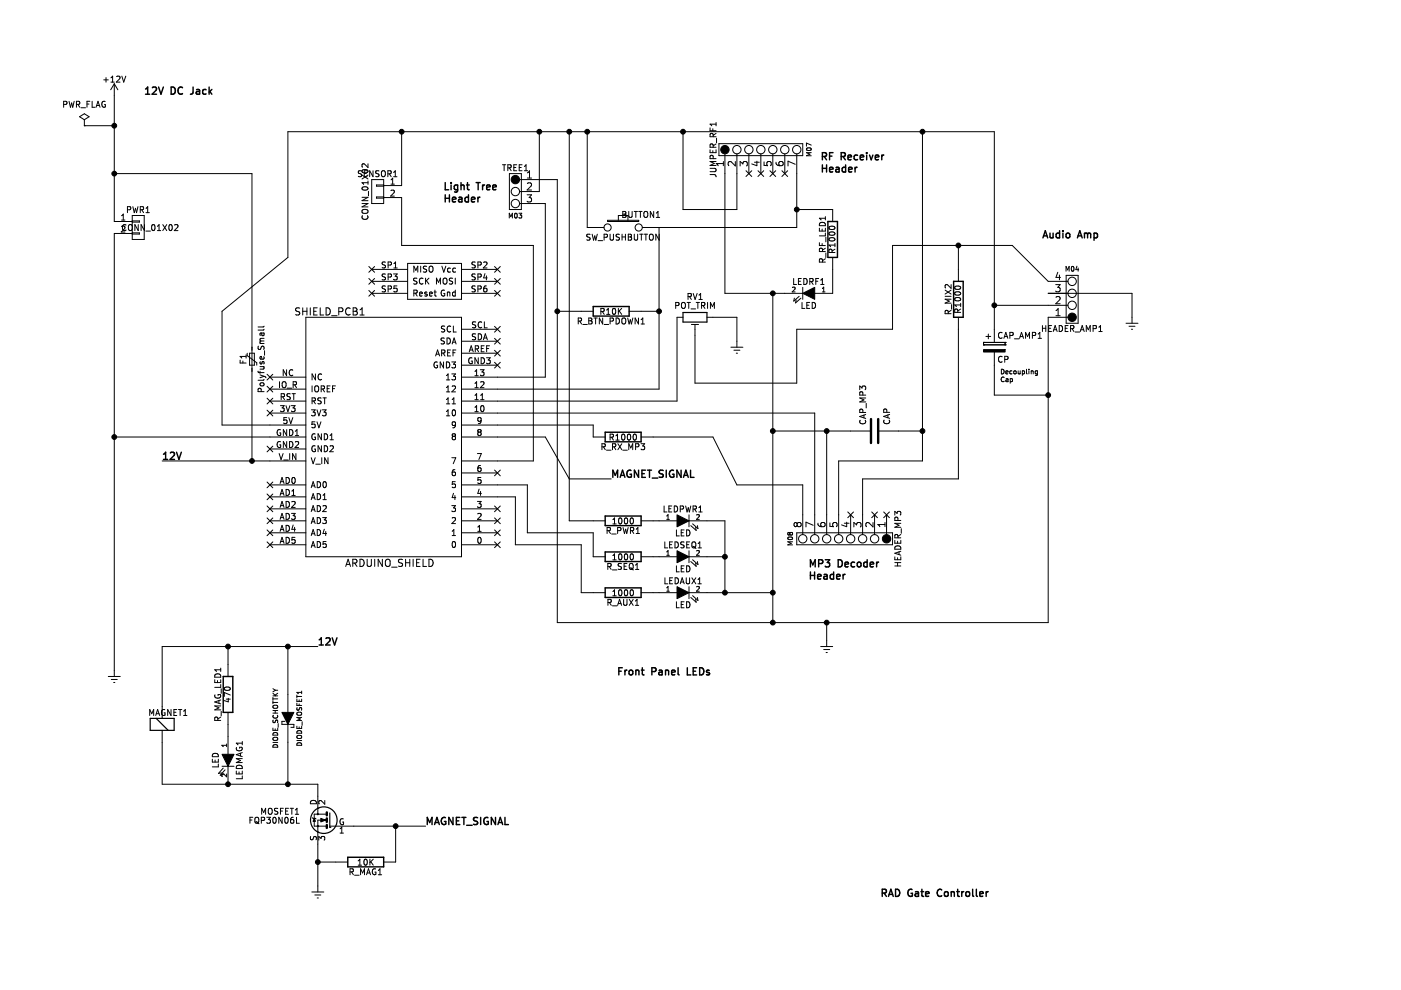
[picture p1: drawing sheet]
<svg xmlns="http://www.w3.org/2000/svg" width="297mm" height="210mm" viewBox="0 0 297 210" stroke-linecap="round" stroke-linejoin="round" font-family="sans-serif">
<g fill="none" stroke="#000" stroke-width=".21">
<path d="M22 16.9h1M22.5 16.4v1M23.5 17.4h.7M23.5 16.5l.4-.4v1.3M24.2 17.8v29.2h3.8M24.2 17.8l-.7 1.2M24.2 17.8l.8 1.2M24.7 16.2l.5-.1 .2 .4-.7 .9h.7M25.8 16.1l.4 1.3 .5-1.3M13.5 22.1h.6l.1-.5-.7-.1v1.2M14.6 21.5l.3 1.2 .3-.9 .2 .9 .3-1.2M16.2 22.1h.6l.1-.5-.7-.1v1.2"/>
<path d="M16.5 22.1l.4 .6M16.9 24.8l1-.7 1 .7-1 .6zM17.2 22.8h.9M17.9 26.7h.1M17.9 25.4v1.3M17.9 26.7h6.3M18.4 22.1h.5M19.1 21.5h-.7v1.2M19.5 21.5v1.2h.6M20.4 22.7l.4-1.2 .4 1.2M20.5 22.4h.6M22.3 21.5a.59 .59 0 0 0-.7 .6 .59 .59 0 0 0 .7 .6l.1-.5h-.3"/>
<path d="M24.2 36.8h29.2v60.9M76.7 36.3h-.6l-.1 .4a.54 .54 0 0 1 .6 .6l-.2 .2-.4-.1M76.8 37.1l1.2 .9M76.8 36.1a.76 .76 0 0 1 1.2 .3 .74 .74 0 0 1-1.2-.1zM76.9 39.7a.69 .69 0 0 1 1.1 .3 .74 .74 0 0 1-1.2-.1zM77.2 36.8h.5M77.8 36.2h-.6v1.3h.6M78 38.7h-1.2l.3 .4M78 34.7v.8l-.9-.8-.3 .3 .1 .4M78 38.4v.7M78 37.1l-1.2 .9M78.8 38.1h2.5v5.1h-2.5z"/>
<path d="M79.1 36.2v1.3l-.7-1.3v1.3M80.4 36.3h-.7v.4a.54 .54 0 0 1 .6 .6l-.2 .2-.5-.1M80.9 36.4l.2-.2 .4 .1 .2 .7a.42 .42 0 0 1-.2 .4 .42 .42 0 0 1-.5 0l-.1-.4zM81.3 39.2h-1.5v.3h1.5M82.2 36.9l.6-.1 .1-.5-.7-.1v1.3M82.5 36.9l.4 .6M82.9 39h.7M82.9 38.1l.4-.3v1.2M83.5 37.5h.7M83.5 36.6l.3-.4v1.3M85.2 27.9v11.4h-3.9M106.5 34.9h.7"/>
<path d="M106.9 34.9v1.3M107.7 35.6l.6-.1v-.5l-.6-.1v1.3M108 35.6l.4 .6M108 36.8h2.5v7.6h-2.5zM108.9 35.5h.5M109.6 34.9h-.7v1.3h.7M110.1 35.5h.4M110.2 38.1h8v93.9h104v-64.7h4.2M110.7 34.9h-.6v1.3h.6M111.2 36.2h.7M111.2 35.3l.3-.4v1.3M111.8 37.7h.9"/>
<path d="M111.8 36.7l.5-.5v1.5M111.8 38.9l.6-.1 .3 .4-.9 1.1h.9M114.3 27.9v12.7h-4.1M120.7 27.9v82.5h7.6M124.5 27.9v20.3h3.6M144.8 27.9v16.5h11.4v-11.8M150.5 37l1.1 .1 .2 .4M150.5 31.8v.6h1.3v-.6M150.5 35.7h1.1l.2 .2v.3l-.2 .2h-1.1M150.5 27.1v.6h1.3M151.1 27.3v.4M151.1 31.9v.5"/>
<path d="M151.2 33.6l-.1-.6h-.5l-.1 .6h1.3M151.2 29l-.1-.6-.5-.1-.1 .7h1.3M151.2 31.2l-.1-.6h-.5l-.1 .6h1.3M151.8 34.2h-1.3l.9 .5-.9 .4h1.3M151.8 26v.7M151.8 30.5l-.6 .4M151.8 28.3l-.6 .4M151.8 26.3h-1.3l.4 .4M151.9 29.3v1M152.4 30.5h17.8v2.5h-17.8zM153.4 34.2v.9M153.4 34.7h-1.6l.5 .4"/>
<path d="M153.7 32.6v29.6h16.5M155.9 34.2v1l-1.1-1-.4 .3 .1 .6M156.9 35.2v-1l.6 .6 .3-.6 .5 .1 .1 .2-.1 .7M158.2 36.2l1.2 1.2M158.8 32.6v4.2M159.4 36.2l-1.2 1.2M160 34.4h1M160.5 34.2v.9l-1.1-.3M160.7 36.2l1.2 1.2M161.3 32.6v4.2M161.9 36.2l-1.2 1.2M162 34.3v.8h.7l-.1-.2 .1-.5 .5-.2 .3 .3-.1 .6"/>
<path d="M163.2 36.2l1.3 1.2M163.9 32.6v4.2M164.5 36.2l-1.3 1.2M164.5 34.4l.1 .4a.99 .99 0 0 0 1.5 0l-.2-.5-.5-.1-.3 .3v.3l.3 .3M165.8 36.2l1.2 1.2M166.4 32.6v4.2M167 36.2l-1.2 1.2M168.6 34.8l-1.5-.6v1M168.9 32.6v15.6h-32.7M171 31.5a.62 .62 0 0 1 1 .2 .59 .59 0 0 1-1-.1zM172 32.4h-1l.7 .3-.7 .3h1M172 30.8l-1-.5v.7"/>
<path d="M195.6 27.9v69.8h-17.8v15.6M25.8 48l.5-.1 .2 .4-.8 .9h.8M25.8 46.7h.7M25.8 45.7l.3-.3v1.3M26.7 47.7a.56 .56 0 0 0-.8 .5 .56 .56 0 0 0 .8 .6M27 44.5l.6-.1 .1-.5-.7-.1v1.3M28 49.5h-3.8v93.9M28 45.7h2.6v5.1h-2.6zM28 49.4h1.6v.2h-1.6M28 46.8h1.6v.3h-1.6M28.1 48l-.2-.3h-.5l-.2 .8a.42 .42 0 0 0 .2 .3 .42 .42 0 0 0 .5 0l.2-.3M28.2 43.8l.3 1.3 .2-.9 .3 .9 .3-1.3"/>
<path d="M29.3 47.6v1.3l-.7-1.3v1.3M29.7 44.5l.6-.1 .1-.5-.7-.1v1.3M30 44.5l.4 .6M30.6 47.6v1.3l-.7-1.3v1.3M30.9 49h1M31 45.1h.7M31 44.2l.3-.4v1.3M32.3 47.7l.1-.1a.67 .67 0 0 1 .5 .7 .67 .67 0 0 1-.5 .6l-.3-.5zM33.4 48.9h.7M33.4 48l.3-.4v1.3M34.5 47.6l.8 1.3M35.3 47.6l-.8 1.3"/>
<path d="M35.9 47.7l.2-.1a.67 .67 0 0 1 .4 .7 .67 .67 0 0 1-.4 .6l-.3-.5zM37 47.7l.5-.1 .2 .4-.8 .9h.8M76.8 43.2h1.2l-1.2 .7h1.2M76.8 41.8h1.2l-1.2 .7h1.2M76.8 44.6l.8-.2a.42 .42 0 0 1 .4 .2 .42 .42 0 0 1-.1 .5l-.3 .1h-.7l-.1-.2zM76.9 45.7a.56 .56 0 0 0 .5 .8 .56 .56 0 0 0 .5-.8M78.1 40.6v.9M78.2 56.5l1.2 1.2M78.2 59l1.2 1.3M78.8 59.7h7.6M78.8 57.1h7.6M79.4 56.5l-1.2 1.2"/>
<path d="M79.4 59l-1.2 1.3M81.3 41.9h3.9v10.1h27.9v45.7h-15.3M81.3 41.8h-1.5v.2h1.5M81.7 55.6h-.6v.4a.54 .54 0 0 1 .6 .7l-.2 .1-.5-.1M81.7 58.1h-.6v.5a.54 .54 0 0 1 .6 .6l-.2 .2-.5-.1M82.3 56.2l.6-.1v-.5l-.6-.1v1.3M82.3 58.7h.6v-.5l-.6-.1v1.3M82.9 40.4l.5-.1 .2 .4-.8 .9h.8M83.4 58.1h.8l-.4 .5 .4 .1v.5l-.2 .2-.6-.2M83.5 56.8h.7M83.5 55.9l.4-.4v1.3M86.4 55.8h11.4v7.7h-11.4z"/>
<path d="M87.7 57.7v-1.3l.5 .9 .4-.9v1.3M88.4 59h-.6l-.1 .5a.54 .54 0 0 1 .7 .6l-.2 .1h-.5M89.2 56.4v1.3M89.7 59.1a.56 .56 0 0 0-.8 .5 .56 .56 0 0 0 .8 .5M90.2 59v1.2M90.4 59.5l.5 .7M90.5 56.5h-.6l-.1 .4a.54 .54 0 0 1 .6 .7l-.2 .1-.5-.1M90.9 59l-.7 .7M91 56.6l.2-.2 .4 .1 .2 .8a.42 .42 0 0 1-.2 .4 .42 .42 0 0 1-.5-.1l-.1-.3zM93.7 56.4l.4 1.3 .4-1.3M94 59.1l.2-.1h.4l.2 .8a.42 .42 0 0 1-.2 .4 .42 .42 0 0 1-.5 0l-.2-.4zM95.5 56.9l-.4-.1-.2 .3 .1 .5h.5"/>
<path d="M96 59h-.6l-.1 .5a.54 .54 0 0 1 .6 .6l-.2 .1h-.4M96.5 59v1.2M96.6 56.9l-.4-.1-.2 .3 .1 .5h.5M97.8 59.7h7.7M97.8 57.1h7.7M100.8 55.6h-.6l-.1 .4a.54 .54 0 0 1 .6 .7l-.2 .1-.4-.1M100.8 58.1h-.6l-.1 .5a.54 .54 0 0 1 .6 .6l-.2 .2-.4-.1M101.3 56.2l.6-.1 .1-.5-.7-.1v1.3M101.3 58.7h.6l.1-.5-.7-.1v1.3M102.5 55.6l.5-.1 .3 .4-.8 .9h.8M102.8 58l-.3 .9h.8M103.1 58.5v.9"/>
<path d="M104.9 56.5l1.2 1.2M104.9 59l1.2 1.3M106.1 56.5l-1.2 1.2M106.1 59l-1.2 1.3M108 46.2v-1l.3 .7 .3-.7v1M109.2 45.3l.1-.1a.49 .49 0 0 1 .4 .5 .49 .49 0 0 1-.5 .5l-.1-.4zM110 45.2h.6l-.3 .4 .3 .1v.4h-.6M110.2 43.2h5.4v36.8h-17.8M111.8 41.3h.9l-.5 .6 .5 .3-.1 .5-.2 .1-.6-.1M125.1 49.7h-.6v.4a.54 .54 0 0 1 .6 .7l-.2 .1-.5-.1M125.5 49.7l.3 1.2 .3-.9 .2 .9 .3-1.2M126.8 51h1"/>
<path d="M128.1 50.3l.6-.1v-.4l-.6-.1v1.2M128.8 46.7h6.6v.3h-6.6zM129.4 49.7v1l.2 .2h.2l.3-.2v-1M131.1 46.7v-1h2v1M131.3 49.7h-.6v.4a.54 .54 0 0 1 .6 .7l-.2 .1-.5-.1M131.9 49.7v1.2M131.9 50.2h.7M132 44.8h.5l.2 .3-.2 .3 .2 .1 .1 .3-.3 .3h-.5zM132 45.4h.5M132.6 49.7v1.2M133.2 49.7h.4l.3 .2-.3 .3 .3 .2v.3l-.2 .2h-.5zM133.2 50.2h.4"/>
<path d="M133.3 44.8v1l.2 .3h.3l.2-.3v-1M134.5 44.8h.7M134.5 49.7v1l.2 .2h.3l.2-.2v-1M134.8 44.8v1.3M135.4 44.8h.7M135.6 49.7h.7M135.8 44.8v1.3M136 49.7v1.2M136.6 45l.2-.2 .4 .1 .1 .8a.42 .42 0 0 1-.2 .4 .42 .42 0 0 1-.4-.1l-.2-.3zM136.6 49.7h.7M136.9 49.7v1.2M137.7 49.8l.3-.1h.3l.2 .8a.42 .42 0 0 1-.2 .4 .42 .42 0 0 1-.4-.1l-.2-.3z"/>
<path d="M138.6 44.8v1.3l-.7-1.3v1.3M139.2 46.1h.7M139.2 45.2l.3-.4v1.3M139.7 48.2v34.3h-41.9M139.8 49.7v1.2l-.8-1.2v1.2M168.3 59v1.3h.6M168.9 44.4h7.6v2.6M169.3 59.6h.4M169.9 59h-.6v1.3h.6M170.4 59a.64 .64 0 0 1 .7 .7 .64 .64 0 0 1-.7 .6zM171.7 59.7l.6-.1 .1-.5-.7-.1v1.3M172 59.7l.4 .6"/>
<path d="M173 59.6h.4M173.6 59h-.6v1.3M173.7 48.4v.6h1.3v-.6M173.7 51.5v.6h1.3M173.8 47.4a.69 .69 0 0 1 .8-.2 .69 .69 0 0 1 .4 .7h-1.3zM174 59.4l.4-.4v1.3M174.3 48.6v.4M174.3 51.6v.5M174.4 53.3l-.1-.6h-.5l-.1 .6h1.3M174.4 55.6l-.1-.6-.5-.1-.1 .7h1.3M175 54.9l-.6 .4M175 52.6l-.6 .4"/>
<path d="M175 45.9v.7M175 49.4v.6h-1.3M175 46.3h-1.3l.4 .3M175.1 50.3v1M175.1 53.6v1M175.8 48.1a.76 .76 0 0 1 1.2 .3 .74 .74 0 0 1-1.2-.1zM175.8 49.3a.76 .76 0 0 1 1.2 .3 .74 .74 0 0 1-1.2-.1zM175.8 50.6a.76 .76 0 0 1 1.2 .2 .74 .74 0 0 1-1.2-.1zM176.4 53.5l-.1-.6h-.4l-.1 .6h1.2M176.5 54.6v7.6h-3.8M177 52.8l-.6 .4M177 51.6v.7"/>
<path d="M177 52h-1.2l.3 .3M203.2 52v7.7M224.3 57.7l-.4 1.1h1M224.6 58.3v1M226 57.5v-1l.3 .7 .4-.7v1M226 58.4h2.6v10.1h-2.6zM226.4 59.7h-4.2l-7.6-7.7h-25.4v17.8h-20.3v11.4h-21.6v-12.4M227.2 56.6l.2-.1a.49 .49 0 0 1 .3 .5 .49 .49 0 0 1-.4 .4l-.2-.3zM228.3 56.4l-.2 .8h.6M228.6 56.8v.7M50.9 76.4v.6h1.3M51.5 76.5v.5"/>
<path d="M52.2 75.2v.7M52.2 75.6h-1.3l.4 .3M52.4 74.9v.5l2 1.5v.5M52.9 74.9h1v2.5h-1zM54.7 78.7l.2 .3h1.1M54.8 73.4v.6h.4a.54 .54 0 0 1 .7-.6l.1 .2-.1 .5M55.1 78.7v.5M55.1 79.5l.9 .3M55.1 77.7h.9M55.1 72.8h.9M55.2 76.7l-.1 .3 .2 .2 .2-.1 .1-.4h.3v.5M55.3 72.3l-.2 .2 .2 .3"/>
<path d="M55.3 72.3h.7M55.4 70.6l.3 .6 .3-.2-.1-.4M55.9 77.7l.1 .2-.1 .3-.8 .1M55.9 75.6l.1 .4-.2 .2-.6-.1v-.5h.2l.2 .6M56 71.7l-.8 .1-.1 .3 .2 .2M56 70.6h-.8v.5M56 79.8l-.9 .3M56 79.8l.4 .3M56 69.8l-.2 .2h-1.1M56 69.2l-.2 .1h-1.1M56.1 74.4v.9M56.6 79.4l1.2 1.2"/>
<path d="M57.2 80h7.6M57.8 79.4l-1.2 1.2M60.8 78.4v1.3l-.8-1.3v1.3M62.1 78.5a.56 .56 0 0 0-.8 .5 .56 .56 0 0 0 .8 .5M63.6 65.3h-.6l-.3 .1v.5l.7 .2 .2 .4-.4 .3-.5-.1M64.2 66h.9M64.2 65.3v1.5M64.8 67.3h33v50.7h-33zM65.1 65.3v1.5M65.8 65.3v1.5M66.5 66h.5M66.9 79.3v1.2l-.7-1.2v1.2"/>
<path d="M67.3 65.3h-.8v1.5h.8M67.9 65.3v1.5h.7M68.2 79.4a.56 .56 0 0 0-.8 .5 .56 .56 0 0 0 .8 .5M69.1 65.3a.77 .77 0 0 1 .9 .7 .77 .77 0 0 1-.9 .8zM70.3 66.9h1.2M71.8 66.1l.8-.1 .1-.2-.1-.4-.2-.1h-.6v1.5M74.2 65.4a.72 .72 0 0 0-1 .5 .72 .72 0 0 0 .7 .9l.3-.2M74.9 66h.5M74.9 65.3h.5l.3 .3-.3 .4 .3 .1 .1 .4-.3 .3h-.6zM76.3 66.8h.9M76.3 65.7l.5-.4v1.5M78.2 61.6l1.2 1.2"/>
<path d="M78.8 62.2h7.6M79.4 61.6l-1.2 1.2M81.7 60.7h-.6v.4a.54 .54 0 0 1 .6 .7l-.2 .1-.5-.1M82.3 61.3l.6-.1v-.5l-.6-.1v1.3M84.2 60.6h-.6l-.1 .6h.7v.6l-.2 .1-.5-.1M87.7 62.2l.7-.1v-.5l-.7-.1v1.3M88 62.2l.5 .6M89 62.3l.5-.1v-.2l-.4-.1-.1 .2v.6h.5M90.5 62l-.3-.1-.1 .2v.2l.4 .1v.3h-.4M91.1 62.3l.6-.1-.1-.2-.4-.1-.1 .2v.6h.5M92 61.9h.5M92.2 61.5v1.1l.3 .2"/>
<path d="M92.4 75.5l.4-1.3 .4 1.3M92.5 75.1h.6M92.5 60.2v-1.2l.5 .9 .4-.9v1.2M92.7 76.8a.59 .59 0 0 0-.7 .6 .59 .59 0 0 0 .7 .5l.1-.4h-.3M93.6 74.9l.6-.1 .1-.5-.7-.1v1.3M93.9 74.9l.4 .6M94 76.7v1.3l-.7-1.3v1.3M94.2 71.7h-.6v.4a.54 .54 0 0 1 .6 .7l-.2 .1h-.5M94.2 61.6a.59 .59 0 0 0-.7 .5 .59 .59 0 0 0 .7 .6l.1-.5h-.2M94.3 69.2h-.6l-.1 .4a.54 .54 0 0 1 .6 .7l-.1 .1-.5-.1M94.6 76.7a.64 .64 0 0 1 .8 .7 .64 .64 0 0 1-.8 .6zM94.6 79.6l.4-.3v1.2"/>
<path d="M94.8 71.7a.64 .64 0 0 1 .7 .6 .64 .64 0 0 1-.7 .6zM94.9 62l.1-.1 .3 .1 .1 .8M94.9 61.9v.9M94.9 74.8h.4M95.5 74.2h-.6v1.3h.6M95.6 69.2a.56 .56 0 0 0-.8 .5 .56 .56 0 0 0 .8 .6M95.8 79.3h.8l-.5 .5 .4 .1v.5l-.2 .1-.5-.1M95.8 76.7h.8l-.5 .5 .4 .1v.6l-.2 .1-.5-.1M95.9 72.9l.4-1.2 .4 1.2M96 72.6h.6M96 74.8h.5M96.1 69.1v1.3h.6"/>
<path d="M96.5 62l-.3-.1-.3 .3 .1 .5h.5M96.5 61.5v1.3M96.7 74.2h-.7v1.3M97.8 62.2h7.7M97.8 69.8h7.7M97.8 74.9h7.7M97.8 72.3h7.7M97.8 77.4h7.7M99.5 74.6l.4-1.3 .4 1.3M99.6 74.2h.6M100.1 75.9a.59 .59 0 0 0-.7 .6 .59 .59 0 0 0 .7 .5v-.4h-.2M100.7 78.7l.3-.3v1.3"/>
<path d="M100.7 79.7h.7M100.8 60.7h-.6l-.1 .4a.54 .54 0 0 1 .6 .7l-.2 .1-.4-.1M100.8 74l.6-.1v-.5l-.6-.1v1.3M100.8 70.8h-.6v.5a.54 .54 0 0 1 .6 .6l-.2 .1h-.5M100.9 68.3h-.6l-.1 .4a.54 .54 0 0 1 .6 .7l-.2 .1-.4-.1M101.1 74l.4 .6M101.3 61.3l.6-.1 .1-.5-.7-.1v1.3M101.4 70.8a.64 .64 0 0 1 .7 .6 .64 .64 0 0 1-.7 .6zM101.4 75.9v1.2l-.7-1.2v1.2M101.8 78.4h.8l-.4 .5 .4 .1v.5l-.2 .2-.6-.2M102 75.9a.64 .64 0 0 1 .7 .6 .64 .64 0 0 1-.7 .6zM102 73.9h.5"/>
<path d="M102.1 68.3a.56 .56 0 0 0-.7 .6 .56 .56 0 0 0 .7 .5M102.5 72l.4-1.2 .4 1.2M102.6 71.7h.6M102.6 73.3h-.6v1.3h.6M102.7 68.2v1.3h.6M103.1 60.6l-.3 .1-.2 .2-.1 .7 .3 .3 .4-.1-.1-.6-.3-.1-.3 .2M103.2 75.9h.7l-.4 .4 .4 .1v.6l-.2 .1-.5-.1M103.2 73.9h.4M103.8 73.3h-.6v1.3M104.9 69.2l1.2 1.2M104.9 71.7l1.2 1.3M104.9 74.3l1.2 1.2"/>
<path d="M104.9 61.6l1.2 1.2M104.9 76.8l1.2 1.2M106.1 69.2l-1.2 1.2M106.1 71.7l-1.2 1.3M106.1 74.3l-1.2 1.2M106.1 61.6l-1.2 1.2M106.1 76.8l-1.2 1.2M118.2 66h7.6M122.6 68.1l.6-.1 .1-.5-.7-.1v1.3M122.9 68.1l.4 .6M123.6 68.8h.9M124.8 67.4h.5l.2 .3-.2 .3 .2 .1v.3l-.2 .3h-.5z"/>
<path d="M124.8 68h.5M125.9 67.4h.7M126.3 67.4v1.3M127.4 66.1l.6-.1 .1-.5-.7-.1v1.3M127.7 66.1l.4 .6M127.8 67.4v1.3l-.7-1.3v1.3M128.1 68.8h.9M128.6 66.7h.7M128.6 65.7l.4-.3v1.3M129.4 68.1l.6-.1v-.5l-.6-.1v1.3M129.9 65.5l.2-.1a.67 .67 0 0 1 .5 .6 .67 .67 0 0 1-.5 .7l-.3-.5zM130.6 67.4a.64 .64 0 0 1 .7 .7 .64 .64 0 0 1-.7 .6z"/>
<path d="M131.1 65.4v1.3M131.3 65.9l.5 .8M131.8 65.4l-.7 .7M131.9 67.6l.2-.2 .4 .1 .2 .8a.42 .42 0 0 1-.2 .3 .42 .42 0 0 1-.5 0l-.2-.3zM133.1 67.4l.3 1.3 .2-.9 .3 .9 .3-1.3M133.4 66h6.3M135.4 67.4v1.3l-.7-1.3v1.3M135.9 68.7h.7M135.9 67.8l.4-.4v1.3M143.3 64.8l.6-.1v-.5l-.6-.1v1.3M144.5 64.3l.3-.2 .3 .1 .2 .8a.42 .42 0 0 1-.2 .3 .42 .42 0 0 1-.4 0l-.2-.3zM144.8 67.3h-1.3v17.7h-45.7"/>
<path d="M145.7 64.1h.7M145.9 62.9l.6-.1v-.5l-.6-.1v1.3M146 64.1v1.3M146.2 62.9l.4 .6M146.5 65.5h1M146.6 68.8h1.5M147 62.2l.4 1.3 .4-1.3M147.6 64.1h.7M148 64.1v1.3M148.2 62.6l.3-.4v1.3M148.2 63.5h.7M148.7 64.8l.7-.1v-.5l-.7-.1v1.3"/>
<path d="M149.1 64.8l.4 .6M149.9 67.3h6.3v6.3M150 64.1v1.3M150.6 65.4v-1.3l.5 .9 .4-.9v1.3M155 73.6h2.5M155.6 74.3h1.3M156.1 74.9h.3M163.9 62.2v69.8M168 61l.4-.1 .2 .3-.6 .7h.6M169.4 62.8l-1.1 1 .1-.6M169.8 63.2l-1.1 1 .1-.6M170 64.1v1.3h.7"/>
<path d="M170.2 60.9v2.6M171.1 64.7h.4M171.7 64.1h-.6v1.3h.6M172.2 64.1a.64 .64 0 0 1 .7 .7 .64 .64 0 0 1-.7 .6zM174 60.3h.7M174.4 61.9h.5M174.4 61.2l.2-.3v1M200.4 62.8h1.2M200.4 61.5l1.2 .8M201 66.5v-.6h-.5l-.1 .6h1.2M201.6 65.8l-.6 .4M201.6 60.3v.8l-.9-.8-.3 .3 .1 .5"/>
<path d="M201.6 63.4h-1.2l.9 .4-.9 .5h1.2M201.6 61.5l-1.2 .8M201.8 64.6v.9M202.5 62a.76 .76 0 0 1 1.2 .3 .74 .74 0 0 1-1.3-.1zM202.5 63.3a.76 .76 0 0 1 1.2 .2 .74 .74 0 0 1-1.3-.1zM202.5 60.8a.69 .69 0 0 1 1.2 .3 .74 .74 0 0 1-1.3-.1zM203.1 66.2l-.1-.6h-.5l-.1 .6h1.3M203.2 67.3v34.2h-20.3v11.8M203.7 65.5l-.6 .4M203.7 64.3v.7M203.7 64.7h-1.3l.4 .3M208.5 72.6h.1"/>
<path d="M208.5 73.1h.1M208.5 72.6v.5M208.5 73.1h4.6M208.5 72.6h4.6M209 71.3h1.1M209.5 70.8v1M210.8 74.6v9.2h11.4M210.8 72.6v-44.7h-149.8v26.7l-13.9 11.4v24.1h17.7M210.8 64.7h15.6M212.3 78.3a.5 .5 0 0 1 .6 .5 .5 .5 0 0 1-.6 .5zM212.5 70.6a.56 .56 0 0 0-.8 .5 .56 .56 0 0 0 .8 .5M212.5 75.6a.56 .56 0 0 0-.8 .6 .56 .56 0 0 0 .8 .5"/>
<path d="M212.8 71.7l.5-1.2 .4 1.2M213 71.4h.6M213 76.2l.6-.1 .1-.5-.7-.1v1.3M213.1 73.1h.1M213.1 72.6h.1M213.1 72.6v.5M213.3 78.9l.4-.1v-.1l-.3-.1-.1 .2v.4h.4M214.1 71.1h.6l.1-.5-.7-.1v1.2M214.6 78.7l-.3-.1-.2 .2 .1 .4h.4M215 78.7h.4v.5h-.4zM215.1 71.8h.9M215.9 78.6v.6h.4"/>
<path d="M216.2 71.7l.4-1.2 .4 1.2M216.3 71.4h.6M216.3 78.6v.7M216.8 78.7l.2-.1 .2 .2-.1 .4h-.3M216.8 78.6v1M217.4 71.7v-1.2l.5 .9 .4-.9v1.2M217.6 78.3v.9l.2 .1M218.2 78.3v.1M218.2 78.6v.7M218.6 78.7h.4l.1 .6M218.6 78.6v.7M218.9 71.1h.6v-.5l-.6-.1v1.2"/>
<path d="M220 78.7l-.3-.1-.2 .2 .1 .4h.4M220 78.6v.8l-.2 .2h-.3M220.1 71.7h.7M220.1 70.8l.4-.3v1.2M221 69v1.3M221 69.6h.7M221.7 69v1.3M222.2 62.2h17.8v6.3M222.3 69.6h.5M222.9 69h-.6v1.3h.6M223.3 70.3l.4-1.3 .4 1.3M223.4 69.9h.6"/>
<path d="M223.8 60.3h1l-.5 .6 .5 .3-.1 .5-.2 .2-.7-.2M223.9 63l.6-.1 .3 .4-1 1.1h1M223.9 66.9h.9M223.9 65.9l.4-.5v1.5M224.6 69a.64 .64 0 0 1 .7 .7 .64 .64 0 0 1-.7 .6zM225.8 69.6h.5M226.5 69h-.7v1.3h.7M227 69.7l.6-.1v-.5l-.6-.1v1.3M227.3 69.7l.4 .6M227.9 70.4h1M229 70.3l.4-1.3 .5 1.3M229.2 69.9h.6"/>
<path d="M230.3 70.3v-1.3l.4 .9 .4-.9v1.3M231.8 69.7l.6-.1v-.5l-.6-.1v1.3M233 70.3h.7M233 69.4l.3-.4v1.3M238.7 68.5h2.6M239.4 69.2h1.2M239.9 69.8h.2M24.2 92.7h40.6M34.4 97.7h30.4M55.2 81.3l.5-.1 .3 .4-.3 .2h-.3l-.3-.2zM55.4 83l-.1-.6h-.5l-.1 .6h1.3M56 80.4l-.2 .2h-1.1"/>
<path d="M56.6 81.9l1.2 1.2M56.6 84.4l1.2 1.3M56.6 87l1.2 1.2M56.6 94.6l1.2 1.2M57.2 87.6h7.6M57.2 85h7.6M57.2 82.5h7.6M57.2 95.2h7.6M57.8 81.9l-1.2 1.2M57.8 84.4l-1.2 1.3M57.8 87l-1.2 1.2M57.8 94.6l-1.2 1.2"/>
<path d="M59.2 96.2l.4 1.2 .4-1.2M59.3 80.9v1.3M59.5 91.1a.59 .59 0 0 0-.8 .6 .59 .59 0 0 0 .8 .6v-.5h-.2M59.5 86h.8l-.5 .5 .4 .1v.5l-.2 .2-.5-.2M59.5 93.7a.59 .59 0 0 0-.8 .5 .59 .59 0 0 0 .8 .6v-.5h-.2M59.6 84.1h.6l.1-.5-.7-.1v1.2M59.9 81.1l.2-.2 .4 .1 .2 .8a.42 .42 0 0 1-.3 .3 .42 .42 0 0 1-.4 0l-.2-.3zM59.9 84.1l.4 .6M60.1 97.5h1M60.6 86l.4 1.3 .5-1.3M60.8 91.1v1.3l-.7-1.3v1.3M60.8 93.6v1.3l-.7-1.3v1.3"/>
<path d="M60.8 88.5h-.6l-.1 .6h.7v.6l-.2 .1-.5-.1M60.9 82.3h1M61.2 88.5l.4 1.3 .5-1.3M61.4 91.1a.64 .64 0 0 1 .7 .6 .64 .64 0 0 1-.7 .7zM61.4 93.6a.64 .64 0 0 1 .7 .7 .64 .64 0 0 1-.7 .6zM61.4 96.2v1.2M61.5 83.5h-.6v.5a.54 .54 0 0 1 .6 .6l-.2 .1h-.5M61.8 86h.8l-.5 .5 .4 .1v.5l-.2 .2-.5-.2M61.9 83.5h.7M62.2 81.6l.6-.1v-.5l-.6-.1v1.3M62.3 83.5v1.2M62.5 81.6l.4 .6"/>
<path d="M62.6 91.4l.4-.3v1.3M62.6 92.4h.7M62.6 93.7l.5-.1 .2 .4-.8 .9h.8M62.7 96.2v1.2l-.7-1.2v1.2M66 97l.4 1.3 .4-1.3M66 86.9h.8l-.4 .5 .4 .1v.5l-.2 .2-.6-.2M66.2 85l.6-.1v-.4l-.6-.1v1.2M66.2 81.8v1.3M66.5 85l.4 .6M66.8 82l.2-.2 .4 .1 .2 .8a.42 .42 0 0 1-.3 .3 .42 .42 0 0 1-.4 0l-.2-.3zM66.8 89.4h-.6l-.1 .6h.7v.6l-.2 .1-.5-.1M66.8 92a.59 .59 0 0 0-.7 .6 .59 .59 0 0 0 .7 .6l.1-.5h-.3"/>
<path d="M66.8 94.6a.59 .59 0 0 0-.7 .5 .59 .59 0 0 0 .7 .6l.1-.5h-.3M67 98.4h.9M67.2 89.4l.4 1.3 .4-1.3M67.2 86.9l.4 1.3 .4-1.3M68.1 82.5l.6-.1 .1-.5-.7-.1v1.3M68.1 84.4h-.6l-.1 .4a.54 .54 0 0 1 .6 .7l-.1 .1-.5-.1M68.1 92v1.2l-.7-1.2v1.2M68.1 94.5v1.3l-.7-1.3v1.3M68.2 97v1.3M68.3 86.9h.8l-.4 .5 .4 .1v.5l-.2 .2-.6-.2M68.4 82.5l.4 .6M68.5 84.4h.7"/>
<path d="M68.8 92a.64 .64 0 0 1 .7 .6 .64 .64 0 0 1-.7 .6zM68.8 94.5a.64 .64 0 0 1 .7 .6 .64 .64 0 0 1-.7 .7zM68.8 84.4v1.2M69.4 82.4h.4M69.5 97v1.3l-.7-1.3v1.3M70 81.8h-.6v1.3h.6M70 93.2h.7M70 94.6l.5-.1 .2 .4-.8 .9h.8M70 92.3l.3-.3v1.2M70.5 82.4h.4M71.1 81.8h-.6v1.3M94.6 80.5h.8"/>
<path d="M94.6 88.2h.8M94.6 82.2l.4-.4v1.3M94.6 84.7l.4-.3v1.2M94.6 87.3l.4-.4v1.3M94.6 85.6h.8M94.6 83.1h.8M95.8 97h.8l-.5 1.3M95.9 81.9l.4-.1 .3 .4-.8 .9h.8M95.9 84.7l.3-.3v1.2M95.9 85.6h.7M96 87l.1-.1a.67 .67 0 0 1 .5 .6 .67 .67 0 0 1-.5 .7l-.2-.5zM96.1 92.5l-.2-.2 .2-.3 .4 .1 .1 .2-.3 .2"/>
<path d="M96.1 92.5l-.2 .3v.3l.2 .1h.2l.3-.2-.1-.4-.2-.1M96.1 92.5h.2M96.5 99.6h-.4l-.2 .3v.7l.2 .3 .4-.2v-.6h-.4l-.2 .2M96.6 90l-.3 .2-.3-.1-.1-.6 .4-.1 .3 .3-.1 .7-.3 .3h-.2M97.8 92.7h17.8l5.1 8.8h8.9M97.8 90.1h28v2.6h2.5M97.8 87.6h74.9v25.7M100.7 87.3h.7M100.7 81.3l.3-.4v1.3M100.7 83.8l.3-.3v1.2M100.7 86.4l.3-.4v1.3M100.7 84.7h.7"/>
<path d="M100.7 82.2h.7M101.2 96.2h.9l-.6 1.2M101.5 91.6l-.2-.2 .2-.3 .5 .1v.2l-.2 .2M101.5 91.6l-.2 .3 .1 .3 .1 .2h.3l.2-.3v-.4l-.2-.1M101.5 91.6h.3M101.9 98.7l-.4 .1-.1 .2-.1 .7 .2 .3 .5-.2-.1-.6h-.4l-.2 .2M101.9 81l.5-.1 .2 .4-.8 .9h.8M101.9 84.7h.7M101.9 83.8l.4-.3v1.2M102 89.1l-.2 .2h-.4v-.7l.4-.1 .2 .3v.7l-.3 .3h-.3M102 86.1l.2-.1a.67 .67 0 0 1 .4 .6 .67 .67 0 0 1-.4 .7l-.3-.5zM104.9 99.7l1.2 1.2"/>
<path d="M106.1 99.7l-1.2 1.2M127.6 94.7h.6l.1-.5-.7-.1v1.2M127.9 94.7l.4 .6M128.6 95.5h1M129.4 92.7l.6-.1v-.5l-.6-.1v1.3M129.7 92.7l.4 .6M129.9 94.7h.6v-.5l-.6-.1v1.2M130.2 94.7l.4 .6M130.6 93.3h.7M130.6 92.4l.3-.4v1.3M131 94.1l.8 1.2M131.8 94.1l-.8 1.2"/>
<path d="M131.9 92.1l.2-.1a.67 .67 0 0 1 .4 .7 .67 .67 0 0 1-.4 .6l-.3-.5zM132 95.5h1M133.1 92.1l.2-.1a.67 .67 0 0 1 .4 .7 .67 .67 0 0 1-.4 .6l-.3-.5zM133.3 95.3v-1.2l.4 .9 .4-.9v1.2M134.3 92.1l.2-.1a.67 .67 0 0 1 .5 .7 .67 .67 0 0 1-.5 .6l-.3-.5zM134.8 94.7h.6v-.5l-.6-.1v1.2M135.9 94.1h.8l-.4 .5 .3 .1v.5l-.1 .1-.6-.1M135.9 92.7h15.3l5 10.1h14v10.5M163.9 91.4h20.8M175.3 91.4v21.9M182.3 82.6v-.8l.5 .5 .1-.4h.5l.1 .2-.1 .5M182.4 89.1a.56 .56 0 0 0 .5 .8 .56 .56 0 0 0 .5-.8"/>
<path d="M182.9 83.8v-.6l-.5-.1-.1 .7h1.2M182.9 87.5v-.7h-.5l-.1 .7h1.2M183.2 88v.6M183.5 87.9l-1.2 .4 1.2 .4M183.5 84.4h-1.2l.9 .4-.9 .4h1.2M183.7 85.5v1M186.2 91.4h9.4M187.5 89.1a.56 .56 0 0 0 .5 .7 .56 .56 0 0 0 .5-.7M188 87.4l-.1-.6h-.4l-.1 .6h1.2M188.2 88v.6M188.6 87.9l-1.2 .4 1.2 .4M212.9 80a.44 .44 0 0 0-.6 .4 .44 .44 0 0 0 .6 .4"/>
<path d="M213.3 80.3h.4v.6M213.7 80.5l-.4 .2 .1 .2h.3M214.2 80.3h.3l.2 .2-.1 .4h-.4M214.2 80.3v1M56.6 102.2l1.2 1.2M56.6 104.7l1.2 1.3M56.6 107.3l1.2 1.2M56.6 109.8l1.2 1.2M56.6 112.4l1.2 1.2M56.6 114.9l1.2 1.2M57.2 110.4h7.6M57.2 115.5h7.6"/>
<path d="M57.2 113h7.6M57.2 107.9h7.6M57.2 105.4h7.6M57.2 102.8h7.6M57.8 104.7l-1.2 1.3M57.8 107.3l-1.2 1.2M57.8 102.2l-1.2 1.2M57.8 109.8l-1.2 1.2M57.8 112.4l-1.2 1.2M57.8 114.9l-1.2 1.2M59.4 102.5l.4-1.3 .4 1.3M59.4 105l.4-1.2 .4 1.2"/>
<path d="M59.4 107.6l.4-1.3 .4 1.3M59.4 110.1l.4-1.2 .4 1.2M59.4 112.7l.4-1.3 .4 1.3M59.4 115.2l.4-1.3 .4 1.3M59.5 114.8h.6M59.5 109.7h.6M59.5 107.2h.6M59.5 102.1h.6M59.5 104.7h.6M59.5 112.3h.6M60.7 111.4a.64 .64 0 0 1 .7 .6 .64 .64 0 0 1-.7 .7zM60.7 113.9a.64 .64 0 0 1 .7 .7 .64 .64 0 0 1-.7 .6z"/>
<path d="M60.7 108.9a.64 .64 0 0 1 .7 .6 .64 .64 0 0 1-.7 .6zM60.7 106.3a.64 .64 0 0 1 .7 .6 .64 .64 0 0 1-.7 .7zM60.7 101.2a.64 .64 0 0 1 .7 .7 .64 .64 0 0 1-.7 .6zM60.7 103.8a.64 .64 0 0 1 .7 .6 .64 .64 0 0 1-.7 .6zM61.8 108.9h.8l-.4 .4 .3 .1v.6l-.1 .1-.6-.1M61.9 106.4l.5-.1 .2 .4-.8 .9h.8M61.9 105h.7M61.9 104.1l.3-.3v1.2M62 101.3l.2-.1a.67 .67 0 0 1 .4 .7 .67 .67 0 0 1-.4 .6l-.3-.5zM62.2 111.3l-.3 .9h.7M62.5 111.8v.9M62.5 113.9h-.6v.6h.6v.6l-.1 .1-.5-.1"/>
<path d="M66 103.4l.4-1.3 .4 1.3M66 105.9l.4-1.2 .4 1.2M66 108.5l.4-1.3 .4 1.3M66 111l.4-1.3 .4 1.3M66 113.6l.4-1.3 .4 1.3M66 116.1l.4-1.3 .4 1.3M66.1 115.7h.6M66.1 103h.6M66.1 105.6h.6M66.1 108.1h.6M66.1 110.6h.6M66.1 113.2h.6"/>
<path d="M67.3 107.2a.64 .64 0 0 1 .7 .6 .64 .64 0 0 1-.7 .7zM67.3 114.8a.64 .64 0 0 1 .7 .7 .64 .64 0 0 1-.7 .6zM67.3 112.3a.64 .64 0 0 1 .7 .6 .64 .64 0 0 1-.7 .7zM67.3 109.7a.64 .64 0 0 1 .7 .7 .64 .64 0 0 1-.7 .6zM67.3 102.1a.64 .64 0 0 1 .7 .7 .64 .64 0 0 1-.7 .6zM67.3 104.7a.64 .64 0 0 1 .7 .6 .64 .64 0 0 1-.7 .6zM68.4 109.7h.8l-.4 .5 .3 .1v.6l-.1 .1-.6-.1M68.5 107.3l.5-.1 .2 .4-.8 .9h.8M68.5 105l.3-.3v1.2M68.5 105.9h.7M68.6 102.2l.2-.1a.67 .67 0 0 1 .4 .7 .67 .67 0 0 1-.4 .6l-.3-.5zM68.8 112.2l-.3 .9h.7"/>
<path d="M69.1 112.7v.9M69.1 114.8h-.6v.6h.6v.6l-.1 .1-.5-.1M73.4 119.7h.8M74.8 119.4l.7-.1 .2-.2-.1-.4-.2-.1h-.6v1.5M75.2 119.4l.5 .7M76.3 118.6a.77 .77 0 0 1 .9 .7 .77 .77 0 0 1-.9 .8zM77.8 118.6v1.2l.3 .3h.3l.3-.3v-1.2M79.4 118.6v1.5M81.1 118.6v1.5l-.9-1.5v1.5M81.8 118.8a.5 .5 0 0 1 .6-.2 .5 .5 0 0 1 .3 .5v.8l-.3 .2a.53 .53 0 0 1-.7-.5zM85.4 118.7l-.6-.1-.3 .1v.5l.7 .2 .2 .4-.3 .3-.6-.1M86 118.6v1.5"/>
<path d="M86 119.3h.9M86.9 118.6v1.5M87.6 118.6v1.5M88.3 119.3h.5M89.1 118.6h-.8v1.5h.8M89.7 118.6v1.5h.7M90.9 118.6a.77 .77 0 0 1 .9 .7 .77 .77 0 0 1-.9 .8zM95.8 107.2h.8l-.5 .5 .4 .1v.5l-.2 .2-.5-.2M95.9 109.8l.4-.1 .3 .4-.8 .9h.8M95.9 113.6h.7M95.9 112.6l.3-.3v1.3M96 114.9l.1-.1a.67 .67 0 0 1 .5 .7 .67 .67 0 0 1-.5 .6l-.2-.5z"/>
<path d="M96.1 104.6l-.2 .9h.7M96.5 105.1v.8M96.5 102.1h-.6v.6h.6v.6l-.2 .1-.4-.1M97.8 102.8h14v10.2h14v5h2.5M97.8 110.4h7.7M97.8 105.4h11.5v10.1h13.9v10.2h5.1M97.8 115.5h7.7M97.8 113h7.7M97.8 107.9h7.7M97.8 100.3h7.7M101.2 106.3h.8l-.4 .5 .4 .1v.6l-.2 .1-.6-.1M101.3 109l.5-.1 .2 .3-.8 .9h.8"/>
<path d="M101.3 112.7h.7M101.3 111.7l.4-.3v1.3M101.4 114l.2-.1a.67 .67 0 0 1 .4 .7 .67 .67 0 0 1-.4 .6l-.3-.5zM101.6 103.7l-.3 .9h.8M101.9 104.2v.8M102 101.2h-.6l-.1 .6h.7v.6l-.2 .1-.5-.1M104.9 109.8l1.2 1.2M104.9 112.4l1.2 1.2M104.9 114.9l1.2 1.2M104.9 107.3l1.2 1.2M106.1 109.8l-1.2 1.2M106.1 112.4l-1.2 1.2"/>
<path d="M106.1 114.9l-1.2 1.2M106.1 107.3l-1.2 1.2M128.7 112.5l.6-.1 .1-.4-.7-.2v1.3M129 112.5l.4 .6M129.7 113.2h.9M129.9 118.7h.7M129.9 110.2l.4-.4v1.3M129.9 117.8l.4-.4v1.3M129.9 111.1h.7M131 112.5l.6-.1v-.4l-.6-.2v1.3M131.3 109.9l.1-.1a.67 .67 0 0 1 .5 .7 .67 .67 0 0 1-.5 .6l-.2-.5zM131.3 117.5l.1-.1a.67 .67 0 0 1 .5 .7 .67 .67 0 0 1-.5 .6l-.2-.5z"/>
<path d="M131.8 119.5h-.6l-.1 .4a.54 .54 0 0 1 .6 .7l-.2 .1h-.4M132.1 111.8l.3 1.3 .3-.9 .2 .9 .3-1.3M132.5 117.5l.2-.1a.67 .67 0 0 1 .4 .7 .67 .67 0 0 1-.4 .6l-.3-.5zM132.5 109.9l.2-.1a.67 .67 0 0 1 .4 .7 .67 .67 0 0 1-.4 .6l-.3-.5zM132.9 119.5h-.6v1.2h.6M133.5 119.6l.2-.1h.4l.2 .8a.42 .42 0 0 1-.3 .4 .42 .42 0 0 1-.4 0l-.2-.4zM133.7 112.5l.6-.1v-.4l-.6-.2v1.3M133.7 117.5l.2-.1a.67 .67 0 0 1 .4 .7 .67 .67 0 0 1-.4 .6l-.3-.5zM133.7 109.9l.2-.1a.67 .67 0 0 1 .4 .7 .67 .67 0 0 1-.4 .6l-.3-.5zM134 112.5l.4 .6M134.7 119.8l.4-.3v1.2M134.9 112.2l.3-.4v1.3"/>
<path d="M134.9 113.1h.7M135.9 118h7.6M135.9 110.4h7.6M140.8 107.3v1.2h.6M141 114.9v1.3h.6M141.4 110.1h.5M141.4 109.4l.2-.3v1M141.4 117l.2-.3v1M141.4 117.7h.5M141.8 107.9h.4M142 115.5h.4M142.4 107.3h-.6v1.2h.6"/>
<path d="M142.6 114.9h-.6v1.3h.6M143 107.3a.64 .64 0 0 1 .7 .6 .64 .64 0 0 1-.7 .6zM143.1 114.9a.64 .64 0 0 1 .7 .6 .64 .64 0 0 1-.7 .7zM143.4 112.4v1.2h.6M143.4 120v1.2h.6M144.2 107.9h.6l.1-.5-.7-.1v1.2M144.4 112.9h.5M145 114.9h-.6v.5a.54 .54 0 0 1 .6 .6l-.2 .2-.5-.1M145 112.4h-.6v1.2h.6M145 120h-.6v1.2h.6M145.4 107.3l.3 1.2 .2-.9 .3 .9 .3-1.2M145.6 120a.64 .64 0 0 1 .7 .6 .64 .64 0 0 1-.7 .6z"/>
<path d="M145.6 112.4a.64 .64 0 0 1 .7 .6 .64 .64 0 0 1-.7 .6zM145.6 115.5h.4M146.1 118h7.6M146.1 110.4h7.6v15.3M146.1 109.2v2.5M146.1 116.8v2.5M146.2 114.9h-.6v1.3h.6M146.5 111.4l1.1 1.1-.1-.7M146.5 119.1l1.1 1-.1-.7M146.7 115.1l.3-.2h.3l.2 .8a.42 .42 0 0 1-.2 .4 .42 .42 0 0 1-.4 0l-.2-.4zM146.8 111.1l1.2 1-.1-.7M146.8 118.7l1.2 1-.1-.6"/>
<path d="M146.9 115.9l.4 .2M146.9 107.9h.7v-.5l-.7-.1v1.2M147.2 107.9l.5 .6M147.3 116.1l.3 .2M147.7 116.8l.4-.1 .2 .3-.6 .7h.6M147.7 109.2l.4-.1 .2 .3-.6 .7h.6M148 115.3l.4-.4v1.3M148 116.2h.7M148.2 107.6l.3-.3v1.2M148.2 108.5h.7M167.1 114a.62 .62 0 0 1 .9 .2 .59 .59 0 0 1-1-.1zM167.5 113.1l.2-.2 .3 .2-.2 .3-.3-.1"/>
<path d="M167.5 113.1l-.2-.2-.3 .2 .2 .3 .3-.1M167.5 113.1v.2M168 114.9h-1l.8 .3-.8 .3h1M168.9 113h20.3v2.5h-20.3zM169 111.1l-.3-.3-.4 .3 .1 .4 .2 .2 .4-.3M169 111.1l.3-.3h.3l.3 .3v.3l-.3 .3h-.3l-.3-.3M169 111.1v.3M172.4 111.4l-1.5-.7v1M173.4 110.9l.1 .5a.99 .99 0 0 0 1.4 0l-.1-.5-.5-.1-.3 .3v.3l.3 .3M176 110.9v.7l.7 .1-.2-.3 .1-.5 .6-.1 .3 .3-.2 .6M179 110.9h1M179.5 110.7v1l-1.1-.4"/>
<path d="M179.7 108.5l1.3 1.3M180.4 109.2v4.1M181 108.5l-1.3 1.3M181 111.7v-.9l.6 .5 .3-.5 .5 .1 .2 .2-.2 .6M184.8 108.5l1.2 1.3M185.1 110.8v.9l-1.1-.9-.4 .3 .1 .6M185.4 109.2v4.1M186 108.5l-1.2 1.3M187.4 108.5l1.2 1.3M187.6 110.8v.9M187.6 111.2h-1.5l.4 .5M188 109.2v4.1"/>
<path d="M188.6 108.5l-1.2 1.3M189.7 118.1v.6h1.3v-.6M189.7 120h1.3M189.7 119.3h1.3M189.7 109.2v-.8l.5 .5 .1-.4h.6l.1 .2-.1 .5M189.7 114.6v.6h1.3v-.6M189.9 115.8a.67 .67 0 0 1 .8 0 .67 .67 0 0 1 .3 .6h-1.3zM190.3 114.7v.5M190.3 118.2v.5M190.3 119.3v.7M190.4 110.4l-.1-.7h-.5l-.1 .7h1.3M190.4 114l-.1-.6h-.5l-.1 .6h1.3"/>
<path d="M190.6 117v.6M191 111h-1.3l.9 .4-.9 .4h1.3M191 116.9l-1.3 .4 1.3 .4M191 113.3l-.6 .4M191.1 112.1v1M48.3 137.1v6.3M61 137.1v13.9M67.4 137.1h-33v15.2M73.3 120.1l.5-1.5 .5 1.5M83 120.3h1.2M128.9 120.1l.6-.1v-.4l-.6-.1v1.2M128.9 127.7h.6l.1-.5-.7-.1v1.2"/>
<path d="M129.2 120.1l.4 .6M129.2 127.7l.4 .6M129.8 120.8h1M129.9 128.5h.9M129.9 125.4l.4-.4v1.3M129.9 126.3h.7M131 128.3l.4-1.2 .4 1.2M131.1 128h.6M131.3 125.2l.1-.2a.67 .67 0 0 1 .5 .7 .67 .67 0 0 1-.5 .6l-.2-.5zM132.2 127.1v1l.2 .2h.3l.2-.2v-1M132.3 120h.5M132.5 125.2l.2-.2a.67 .67 0 0 1 .4 .7 .67 .67 0 0 1-.4 .6l-.3-.5z"/>
<path d="M133.4 127.1l.9 1.2M133.6 120.4l.5 .3M133.7 125.2l.2-.2a.67 .67 0 0 1 .4 .7 .67 .67 0 0 1-.4 .6l-.3-.5zM134.1 120.7l.2 .1M134.3 127.1l-.9 1.2M134.7 128.3h.7M134.7 127.4l.4-.3v1.2M134.7 120.7h.7M135.9 125.7h7.6M141 122.5v1.3h.6M141.4 124.6l.2-.3v1.1M141.4 125.4h.5"/>
<path d="M142 123.1h.4M142.6 122.5h-.6v1.3h.6M143.1 122.5a.64 .64 0 0 1 .8 .6 .64 .64 0 0 1-.8 .7zM143.4 127.6v1.3h.6M144.2 123.8l.4-1.3 .5 1.3M144.4 123.4h.5M144.4 120.6h.5M144.4 128.2h.5M145 127.6h-.6v1.3h.6M145.5 122.5v1l.2 .3h.3l.2-.3v-1M145.6 127.6a.64 .64 0 0 1 .7 .6 .64 .64 0 0 1-.7 .7zM146.1 125.7h17.8"/>
<path d="M146.1 124.4v2.5M146.5 126.7l1.1 1-.1-.6M146.7 122.5l.8 1.3M146.8 126.3l1.2 1-.1-.6M147.5 122.5l-.8 1.3M147.7 124.4l.4-.1 .2 .3-.6 .8h.6M148 122.9l.3-.4v1.3M148 123.8h.7M174 137.1h2.5M174.6 137.7h1.3M175.1 138.4h.3M175.3 132v5.1"/>
<path d="M23 143.4h2.5M23.6 144.1h1.3M24.1 144.7h.3M31.7 151.7v-1.3l.5 .9 .4-.9v1.3M33 151.7l.4-1.3 .5 1.3M33.1 151.3h.6M34.4 154.9v11.4h33v6.3M34.9 150.5a.59 .59 0 0 0-.7 .6 .59 .59 0 0 0 .7 .5l.1-.5h-.2M36.3 150.4v1.3l-.7-1.3v1.3M36.9 151h.4M37.5 150.4h-.6v1.3h.6M37.8 150.4h.7"/>
<path d="M38.2 150.4v1.3M38.9 151.7h.7M38.9 150.8l.4-.4v1.3M45.1 160a.69 .69 0 0 1 .8-.2 .69 .69 0 0 1 .4 .6h-1.3zM45.5 144.1v.6h1.3v-.6M45.6 143.1a.69 .69 0 0 1 .8-.2 .69 .69 0 0 1 .4 .7h-1.3zM45.6 147.3a.59 .59 0 0 0 .5 .7 .59 .59 0 0 0 .6-.7h-.5v.2M46.1 144.3v.4M46.2 152.7l-.1-.6h-.5l-.1 .6h1.3M46.4 148.5v.6M46.8 152l-.6 .4M46.8 149.7h-1.3l.9 .4-.9 .4h1.3"/>
<path d="M46.8 148.4l-1.3 .4 1.3 .4M46.8 141.7v.7M46.8 145.1v.6h-1.3M46.8 142h-1.3l.4 .4M46.9 146v1M46.9 150.8v1M47.7 145.8a.69 .69 0 0 1 1.1 .3 .74 .74 0 0 1-1.2-.1zM48 148.2h.8M48 157.7v.6M48 158h-1l.3 .3M48.3 151v8.9M48.4 148v.8l-.9-.3"/>
<path d="M48.8 147.4l-1.2-.6v.9M50.1 158.5a.59 .59 0 0 0 .6 .7 .59 .59 0 0 0 .6-.7l-.5-.1v.3M51 159.7v.6M51.4 157.2v.7M51.4 159.6l-1.3 .4 1.3 .4M51.4 157.6h-1.3l.4 .3M57.9 148.2h1M57.9 147.9v.6M57.9 148.6v.6M57.9 154.4v.5h1v-.5M57.9 157.4h1M57.9 151.2h1"/>
<path d="M57.9 150.6h1M57.9 148.9h1M57.9 147.5h1M57.9 147l.5 .5M57.9 146l.5 .3M57.9 158.1a.55 .55 0 0 1 .6-.2 .55 .55 0 0 1 .4 .5h-1zM57.9 156.5l.8-.1 .2 .4-.3 .2-.6-.1-.1-.1zM57.9 149.6h.8l.2 .4-.3 .2-.6-.1-.1-.1zM57.9 152.7v.5h.3a.43 .43 0 0 1 .6-.5v.5M57.9 155.5a.55 .55 0 0 1 .6-.2 .55 .55 0 0 1 .4 .6h-1zM58 151.7a.44 .44 0 0 0 .4 .6 .44 .44 0 0 0 .4-.6M58.3 150.6v.6"/>
<path d="M58.3 154.5v.4M58.4 146.3h.5M58.4 146.3l-.5 .4M58.9 147l-.6 .4M59 153.4v.8M60.4 152.9h-.6v.7h2.5v.6h-.6M61 153.6v12.7M62.9 147.4v.5M62.9 148.2v.5h1.1v-.5M62.9 149.1v.5h1.1M62.9 154v.4h1.1v-.4M62.9 157h1.1"/>
<path d="M62.9 147.7h1.1M63 151.1l.8-.1 .2 .4-.4 .3-.5-.1-.2-.2zM63 157.6a.55 .55 0 0 1 .6-.1 .55 .55 0 0 1 .4 .5h-1.1zM63 150v.5h.3a.43 .43 0 0 1 .6-.4v.5M63 155.1a.55 .55 0 0 1 .6-.2 .55 .55 0 0 1 .4 .6h-1.1zM63 156h.8l.2 .4-.4 .2-.5-.1-.2-.1zM63.4 148.4v.3M63.4 149.2v.4M63.4 154.1v.3M64 152.1h-1.1l.8 .3-.8 .4h1.1M64 146.5v.6M64 146.8h-1.1l.3 .3"/>
<path d="M64.1 153v.8M45 161v.6h1.3v-.6M45.6 161.1v.5M46.3 162v.6h-1.3M47.1 162.5h2.5M47.3 162.8l-1 1.2 .6-.1M47.7 163.2l-1 1.2 .6-.2M48 164.1v.6l-.7-.6-.3 .2 .1 .4M48.3 162.5v3.8M50.1 163.5v.6h1.3v-.6M50.3 162.3a.67 .67 0 0 1 .7 0 .67 .67 0 0 1 .4 .7h-1.3zM50.7 163.7v.4"/>
<path d="M51.4 164.5v.6h-1.3M51.4 160.8h-1.3l.9 .4-.9 .5h1.3M53 173.9h.4M53.6 173.3h-.6v1.3M54.1 173.5l.2-.2h.4l.2 .8a.42 .42 0 0 1-.3 .4 .42 .42 0 0 1-.4 0l-.2-.4zM54.3 174.2l.4 .3M54.7 174.5l.2 .2M55.4 173.9h.6l.1-.5-.7-.1v1.3M55.5 172.6v-1.2l.4 .9 .4-.9v1.2M56.5 173.3h.8l-.4 .5 .4 .1v.5l-.2 .2-.6-.2M56.9 171.6l.3-.2h.3l.2 .8a.42 .42 0 0 1-.2 .4 .42 .42 0 0 1-.4 0l-.2-.4zM57.9 173.4l.2-.1a.67 .67 0 0 1 .5 .6 .67 .67 0 0 1-.5 .7l-.3-.5z"/>
<path d="M58.9 171.4h-.6l-.1 .5a.54 .54 0 0 1 .7 .6l-.2 .1h-.5M59.5 172h.4M59.8 173.3v1.3l-.7-1.3v1.3M60.1 171.4h-.6v1.2M60.5 173.4l.2-.1a.67 .67 0 0 1 .4 .6 .67 .67 0 0 1-.4 .7l-.3-.5zM60.6 172h.4M61.2 171.4h-.6v1.2h.6M61.5 171.4h.7M61.9 171.4v1.2M62.2 173.3h-.4l-.2 .3v.7l.2 .3 .5-.2-.1-.6h-.4l-.2 .2M62.6 171.7l.4-.3v1.2M62.6 172.6h.7"/>
<path d="M62.9 173.3v1.3h.6M65.9 177.3v.7h.4a.54 .54 0 0 1 .7-.6l.1 .2-.1 .5M66 169.8a.67 .67 0 0 1 .7-.1 .67 .67 0 0 1 .4 .7h-1.3zM66.2 173.4l.8 .2M67.4 176.4h.1M67.4 171.4h.1M67.4 175.2h.1M67.6 178.1v-.8l.5 .5 .1-.4h.5l.2 .2-.2 .5M68.9 169.7v.8l-1-.8-.3 .3 .1 .4M69.2 173.9h-1.8v15.2M69.2 172.6h-2.6v2.6h2.6M69.9 175.2h20.3"/>
<path d="M72.1 176.6h.7M72.1 175.7l.4-.3v1.2M72.8 173.6a.59 .59 0 0 0-.7 .6 .59 .59 0 0 0 .7 .6v-.5h-.2M83.9 175.2v7.6h-2.6M66.1 189.1h2.6M66.8 189.8h1.2M67.3 190.4h.2M67.4 182.8h6.3M74.2 184.9l.6-.1 .1-.5-.7-.1v1.3M74.5 184.9l.4 .6M75.2 185.6h.9M75.9 183.4h.8"/>
<path d="M75.9 182.5l.4-.3v1.2M76.4 185.5v-1.3l.5 .9 .4-.9v1.3M77.3 182.3l.1-.1a.67 .67 0 0 1 .5 .6 .67 .67 0 0 1-.5 .6l-.2-.4zM77.7 185.5l.4-1.3 .5 1.3M77.8 185.1h.6M78.4 182.2v1.2M78.6 182.7l.5 .7M79.1 182.2l-.7 .7M79.6 184.2a.59 .59 0 0 0-.7 .6 .59 .59 0 0 0 .7 .6l.1-.5h-.2M80.2 185.5h.7M80.2 184.6l.4-.4v1.3"/>
<circle cx="156.2" cy="31.7" r=".89"/>
<circle cx="158.8" cy="31.7" r=".89"/>
<circle cx="161.3" cy="31.7" r=".89"/>
<circle cx="163.9" cy="31.7" r=".89"/>
<circle cx="166.4" cy="31.7" r=".89"/>
<circle cx="168.9" cy="31.7" r=".89"/>
<circle cx="109.3" cy="40.6" r=".89"/>
<circle cx="109.3" cy="43.2" r=".89"/>
<circle cx="128.8" cy="48.2" r=".76"/>
<circle cx="135.4" cy="48.2" r=".76"/>
<circle cx="227.3" cy="59.7" r=".89"/>
<circle cx="227.3" cy="62.2" r=".89"/>
<circle cx="227.3" cy="64.7" r=".89"/>
<circle cx="170.2" cy="114.2" r=".89"/>
<circle cx="172.7" cy="114.2" r=".89"/>
<circle cx="175.3" cy="114.2" r=".89"/>
<circle cx="177.8" cy="114.2" r=".89"/>
<circle cx="180.4" cy="114.2" r=".89"/>
<circle cx="182.9" cy="114.2" r=".89"/>
<circle cx="185.4" cy="114.2" r=".89"/>
<circle cx="67.4" cy="172.6" r=".13"/>
<circle cx="67.4" cy="175.2" r=".13"/>
</g>
<g fill="#000" stroke="#000" stroke-width=".21">
<path d="M170.2 62.2l2.5-1.3v2.6zM143.5 109.2l2.6 1.2-2.6 1.3zM143.5 116.8l2.6 1.2-2.6 1.3zM143.5 124.4l2.6 1.3-2.6 1.2zM59.8 151h2.5l-1.3 2.6zM47.1 159.9h2.5l-1.3 2.6zM66.6 173.5l.3 .6h-.5z"/>
<path d="M208.5 74.1h4.6v.5h-4.6z" fill-rule="evenodd"/>
<path d="M68 173.5l1 .4-1 .4z" fill-rule="evenodd"/>
<circle cx="24.2" cy="26.7" r=".51"/>
<circle cx="24.2" cy="36.8" r=".51"/>
<circle cx="85.2" cy="27.9" r=".51"/>
<circle cx="109.3" cy="38.1" r=".89"/>
<circle cx="114.3" cy="27.9" r=".51"/>
<circle cx="120.7" cy="27.9" r=".51"/>
<circle cx="124.5" cy="27.9" r=".51"/>
<circle cx="144.8" cy="27.9" r=".51"/>
<circle cx="153.7" cy="31.7" r=".89"/>
<circle cx="195.6" cy="27.9" r=".51"/>
<circle cx="168.9" cy="44.4" r=".51"/>
<circle cx="203.2" cy="52" r=".51"/>
<circle cx="118.2" cy="66" r=".51"/>
<circle cx="139.7" cy="66" r=".51"/>
<circle cx="163.9" cy="62.2" r=".51"/>
<circle cx="210.8" cy="64.7" r=".51"/>
<circle cx="227.3" cy="67.3" r=".89"/>
<circle cx="24.2" cy="92.7" r=".51"/>
<circle cx="53.4" cy="97.7" r=".51"/>
<circle cx="163.9" cy="91.4" r=".51"/>
<circle cx="175.3" cy="91.4" r=".51"/>
<circle cx="195.6" cy="91.4" r=".51"/>
<circle cx="222.2" cy="83.8" r=".51"/>
<circle cx="153.7" cy="118" r=".51"/>
<circle cx="188" cy="114.2" r=".89"/>
<circle cx="48.3" cy="137.1" r=".51"/>
<circle cx="61" cy="137.1" r=".51"/>
<circle cx="153.7" cy="125.7" r=".51"/>
<circle cx="163.9" cy="125.7" r=".51"/>
<circle cx="163.9" cy="132" r=".51"/>
<circle cx="175.3" cy="132" r=".51"/>
<circle cx="48.3" cy="166.3" r=".51"/>
<circle cx="61" cy="166.3" r=".51"/>
<circle cx="83.9" cy="175.2" r=".51"/>
<circle cx="67.4" cy="182.8" r=".51"/>
</g>
<g fill="none" stroke="#000" stroke-width=".3">
<path d="M30.9 20h.8M30.9 18.9l.4-.4v1.5M32.3 18.6l.6-.1 .3 .4-.9 1.1h.9M33.6 18.5l.5 1.5 .5-1.5M36.3 18.5a.77 .77 0 0 1 .9 .7 .77 .77 0 0 1-.9 .8zM38.7 18.6a.72 .72 0 0 0-1 .5 .72 .72 0 0 0 .7 .9l.3-.2M40.9 18.5v1.3l-.5 .2M41.7 19h.6v1M42.3 19.3l-.6 .2a.3 .3 0 0 0 .1 .5l.5-.1M43.7 19h-.4l-.3 .3 .1 .6h.6M44.3 18.5v1.5M44.5 19.4l.4 .6"/>
<path d="M44.9 19l-.6 .5M94.4 38.7v1.5h.7M95.6 38.7v.2M95.6 39.2v1M97 39.3l-.4-.1-.3 .3 .2 .7h.5M97 39.2v1.3l-.2 .2h-.4M97.7 39.4l.1-.1a.36 .36 0 0 1 .6 .1v.8M97.7 38.7v1.5M98.9 39.2h.6M99.1 38.7v1.3l.4 .2M100.9 38.7h.9M101.4 38.7v1.5"/>
<path d="M102.3 39.2v1M102.7 39.2l-.4 .3M103.2 39.7l.7-.1-.1-.3-.4-.1-.2 .2 .1 .8h.5M104.5 39.7l.7-.1-.1-.3-.4-.1-.2 .2v.8h.6M174.4 33.2l.7-.1 .1-.2v-.4l-.3-.1h-.5v1.5M174.4 35v1.5M174.4 35.7h.8M174.7 33.2l.5 .7M175.2 35v1.5M175.9 33.1h.5M175.9 36l.7-.2-.1-.3h-.4l-.2 .2 .1 .7h.5M176.6 32.4h-.7v1.5"/>
<path d="M177.3 35.5h.5l.1 1M177.9 35.8l-.6 .2a.3 .3 0 0 0 .1 .5l.5-.1M178.3 33.2l.8-.1 .1-.2v-.4l-.3-.1h-.6v1.5M178.7 33.2l.5 .7M179.3 35.5h-.4l-.4 .3 .2 .6h.6M179.3 35v1.5M179.8 33.4l.7-.2v-.2l-.5-.1-.2 .2 .1 .7h.6M179.9 36l.8-.2-.1-.3h-.5l-.2 .2 .1 .7h.6M181.3 35.5v1M181.7 35.5l-.4 .3M181.8 33l-.4-.1-.3 .3 .1 .6h.6M182.4 33.4l.7-.2-.1-.2-.4-.1-.2 .2 .1 .7h.5"/>
<path d="M183.8 32.4v.1M183.8 32.9v1M184.4 32.9l.3 1 .4-1M185.6 33.4l.7-.2-.1-.2-.4-.1-.2 .2 .1 .7h.5M187 32.9v1M187.4 32.9l-.4 .3M94.4 41.3v1.5M94.4 42h.9M95.3 41.3v1.5M95.9 42.3l.8-.1-.1-.3-.5-.1-.2 .2 .1 .7h.6M97.3 41.9h.6v.9M97.9 42.2l-.6 .1a.3 .3 0 0 0 .1 .5l.5-.1"/>
<path d="M99.3 41.9l-.4-.1-.3 .3 .1 .6h.6M99.3 41.3v1.5M100 42.3l.7-.1-.1-.3-.4-.1-.2 .2v.7h.6M101.3 41.8v1M101.8 41.8l-.5 .3M175.5 47h2.1v7.6h-2.1zM202.2 59.7h2v7.6h-2zM221.1 50.4l.5-1.5 .5 1.5M221.2 50h.8M222.6 49.4l.1 1h.3l.3-.1M223.3 49.4v1M224.6 49.5l-.4-.1-.3 .3 .2 .7h.5"/>
<path d="M224.6 48.9v1.5M225.4 48.9v.2M225.4 49.4v1M226.1 49.6l.2-.2 .5 .2v.6l-.1 .2h-.4l-.2-.1zM228.4 50.4l.5-1.5 .5 1.5M228.6 50h.7M229.9 49.6l.1-.1a.36 .36 0 0 1 .6 .2M229.9 49.4v1M230.6 49.7a.35 .35 0 0 1 .3-.3 .35 .35 0 0 1 .3 .3v.7M230.6 49.7v.7M232 49.5l.4-.1 .3 .3-.2 .7h-.5M232 49.4v1.5"/>
<path d="M125.8 65h7.6v2h-7.6zM34.7 97.4h.9M34.7 96.3l.4-.4v1.5M36.1 96l.6-.1 .3 .4-.9 1.1h.9M37.4 95.9l.5 1.5 .5-1.5M128.3 91.6h7.6v2.1h-7.6zM133.8 99.8a.71 .71 0 0 0-.9 .7 .71 .71 0 0 0 .9 .6l.1-.5h-.3M135.4 99.7v1.5l-.9-1.5v1.5M136.8 99.7h-.7v1.5h.7M137.3 99.7h.8M137.7 99.7v1.5M140.6 99.8l-.6-.1-.3 .3 .2 .3 .6 .3v.5l-.2 .1-.6-.1"/>
<path d="M141.3 99.7v1.5M142.8 99.8a.71 .71 0 0 0-.9 .7 .71 .71 0 0 0 .9 .6l.1-.5h-.3M144.4 99.7v1.5l-.9-1.5v1.5M146.4 99.7v1.5h.7M128.3 109.4h7.6v2h-7.6zM128.3 117h7.6v2.1h-7.6zM129.9 101.2v-1.5l.5 1.1 .6-1.1v1.5M131.5 101.2l.5-1.5 .5 1.5M131.6 100.8h.7M136.1 100.4h.5M138.3 101.4h1.2M144.9 101.2l.5-1.5 .5 1.5"/>
<path d="M145 100.8h.8M173.6 119.5l.7-.1 .2-.2-.1-.4-.2-.1h-.6v1.5M175 118.7h.9l-.5 .6 .5 .2-.1 .5-.2 .2-.6-.2M177.7 118.7a.77 .77 0 0 1 .9 .7 .77 .77 0 0 1-.9 .8zM179.2 119.7l.7-.2-.1-.2-.4-.1-.2 .2v.7h.6M181.2 119.3l-.4-.1-.3 .3 .1 .6h.6M181.9 119.3l.4-.1 .3 .3v.4l-.3 .3-.6-.3zM183.9 119.3l-.5-.1-.3 .3 .2 .6h.6M183.9 118.7v1.5M184.5 119.7l.7-.2-.1-.2-.4-.1-.2 .2 .1 .7h.5M185.9 119.2v1M186.3 119.2l-.4 .3"/>
<path d="M67.7 136.8h.9M67.7 135.7l.4-.5v1.6M69.1 135.4l.6-.2 .3 .5-.9 1.1h.9M70.4 135.2l.5 1.6 .5-1.6M128.3 124.6h7.6v2.1h-7.6zM171.8 120.2v-1.5l.5 1.1 .5-1.1v1.5M171.8 121.3v1.5M171.8 122h.9M172.7 121.3v1.5M173.3 122.3l.8-.2-.1-.2-.4-.1-.3 .2 .1 .7h.6M174.7 121.9h.6l.1 .9M175.4 122.1l-.7 .2a.3 .3 0 0 0 .2 .5l.5-.1"/>
<path d="M176.7 121.9l-.4-.1-.3 .3 .2 .6h.5M176.7 121.3v1.5M177.4 122.3l.7-.2-.1-.2-.4-.1-.2 .2 .1 .7h.5M178.8 121.8v1M179.2 121.8l-.4 .3M47.3 143.4h2.1v7.6h-2.1zM131.2 142.3h.5M131.9 141.6h-.7v1.5M132.5 142.1v1M132.9 142.1l-.4 .3M133.4 142.2l.3-.1 .4 .1 .1 .6-.2 .2-.3 .1-.3-.2zM134.8 142.2h.1a.36 .36 0 0 1 .6 .1v.8"/>
<path d="M134.8 142.1v1M136 142.1h.6M136.2 141.6v1.3l.4 .2M138.2 142.4l.7-.1 .2-.2-.1-.4-.2-.1h-.6v1.5M139.7 142.2h.6l.1 .9M140.4 142.4l-.7 .2a.3 .3 0 0 0 .2 .5l.5-.1M141.1 142.2h.1a.36 .36 0 0 1 .6 .1v.8M141.1 142.1v1M142.4 142.6l.7-.2v-.2l-.5-.1-.2 .2 .1 .7h.6M143.8 141.6v1.3l.2 .2M145.7 141.6v1.5h.8M147 142.3h.5"/>
<path d="M147.7 141.6h-.7v1.5h.7M148.3 141.6a.77 .77 0 0 1 .9 .7 .77 .77 0 0 1-.9 .8zM150.4 142.2l-.4-.1-.2 .2 .1 .2 .5 .2v.3h-.6M90.6 174.8v-1.5l.5 1.1 .5-1.1v1.5M92.1 174.8l.5-1.5 .6 1.5M92.3 174.4h.7M94.4 173.4a.71 .71 0 0 0-.8 .7 .71 .71 0 0 0 .8 .7l.1-.6h-.3M96 173.3v1.5l-.8-1.5v1.5M96.8 174h.5M97.5 173.3h-.7v1.5h.7M97.9 173.3h.9M98.4 173.3v1.5"/>
<path d="M98.9 175h1.2M101.3 173.4l-.6-.1-.2 .2v.4l.6 .3 .2 .4-.3 .2h-.6M101.9 173.3v1.5M103.5 173.4a.71 .71 0 0 0-.9 .7 .71 .71 0 0 0 .9 .7v-.6h-.3M105.1 173.3v1.5l-.9-1.5v1.5M105.6 174.8l.5-1.5 .5 1.5M105.7 174.4h.7M107.1 173.3v1.5h.7M73.7 181.8h7.6v2h-7.6zM187.1 189.4l.7-.1 .1-.3v-.3l-.3-.2h-.5v1.6M187.4 189.4l.5 .7M188.4 190.1l.5-1.6 .5 1.6"/>
<path d="M188.5 189.6h.7M189.9 188.5a.77 .77 0 0 1 .9 .8 .77 .77 0 0 1-.9 .8zM193.4 188.6a.71 .71 0 0 0-.9 .7 .71 .71 0 0 0 .9 .7l.1-.6h-.4M194.1 189.1h.6v1M194.7 189.4l-.6 .2a.3 .3 0 0 0 .1 .5l.5-.1M195.3 189h.5M195.5 188.5v1.4l.3 .2M196.2 189.6l.8-.2-.1-.3-.4-.1-.3 .3 .1 .7h.6M199.7 188.7a.72 .72 0 0 0-1.1 .5 .72 .72 0 0 0 .8 .9l.3-.2M200.3 189.2l.2-.2 .5 .2v.6l-.1 .2-.4 .1-.2-.2zM201.7 189.2l.1-.1a.36 .36 0 0 1 .5 .2v.8M201.7 189v1.1"/>
<path d="M202.8 189h.6M203 188.5v1.4l.4 .2M203.9 189v1.1M204.3 189l-.4 .4M204.8 189.2l.3-.2 .4 .2 .1 .6-.2 .2-.3 .1-.3-.2zM206.2 188.5v1.4l.2 .2M207 188.5v1.4l.2 .2M207.7 189.6l.8-.2-.1-.3-.5-.1-.2 .3 .1 .7h.6M209.1 189v1.1M209.5 189l-.4 .4"/>
</g>
<path d="M184.7 88.8v5.1M186.2 88.8v5.1M69.3 172.2v.7M69.3 173.5v.8M69.3 174.9v.6" fill="none" stroke="#000" stroke-width=".51"/>
<g fill="none" stroke="#000" stroke-width=".25">
<path d="M144.8 66.3h5.1v2h-5.1zM31.8 152.3h5.1v2.6h-5.1zM33.1 152.3l2.6 2.6M69.9 175.4h.1M69.9 172.4v3"/>
<circle cx="68.7" cy="173.9" r="2.82"/>
</g>
</svg>
